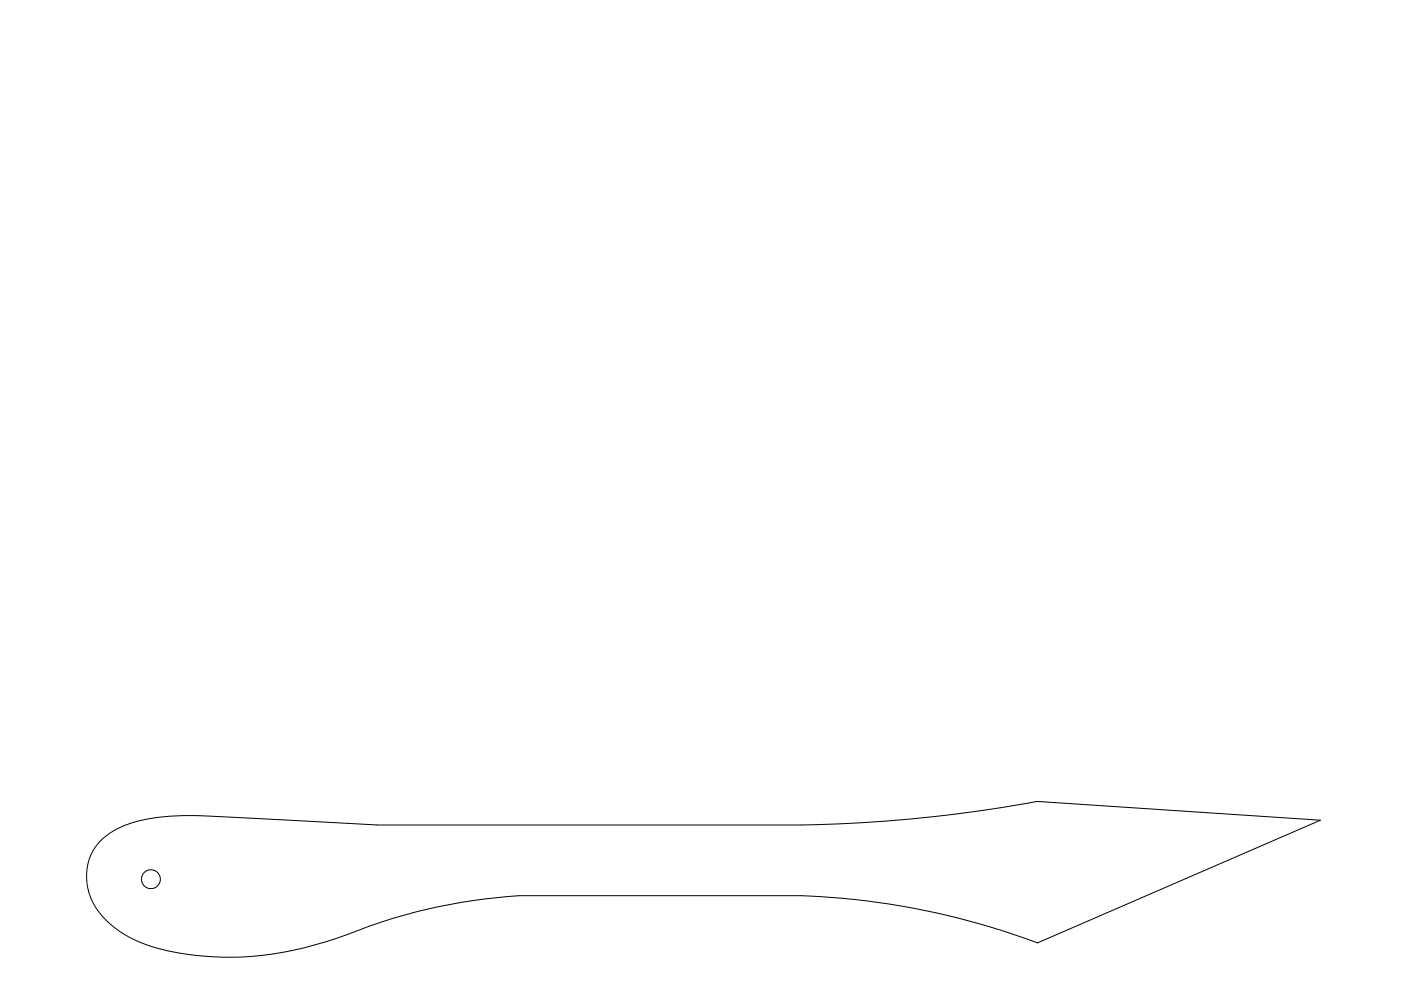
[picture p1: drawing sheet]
<svg xmlns="http://www.w3.org/2000/svg" width="297mm" height="210mm" viewBox="0 0 297 210" stroke-linecap="round" stroke-linejoin="round" font-family="sans-serif">
<g fill="none" stroke="#000" stroke-width=".21">
<path d="M21.3 178.3a19.5 19.5 0 0 1 11.5-4.9 102.7 102.7 0 0 1 19.1 0l28.1 1.5h91.3l12-.5 11.9-1 11.9-1.4 12.9-2.1 60 4-60 26a159.3 159.3 0 0 0-50-10h-60a119.6 119.6 0 0 0-37.9 8.8 65.5 65.5 0 0 1-37.3 2.7 23.3 23.3 0 0 1-14.2-8.6 11.7 11.7 0 0 1 .1-13.8z"/>
<circle cx="32" cy="186.4" r="2"/>
</g>
</svg>
